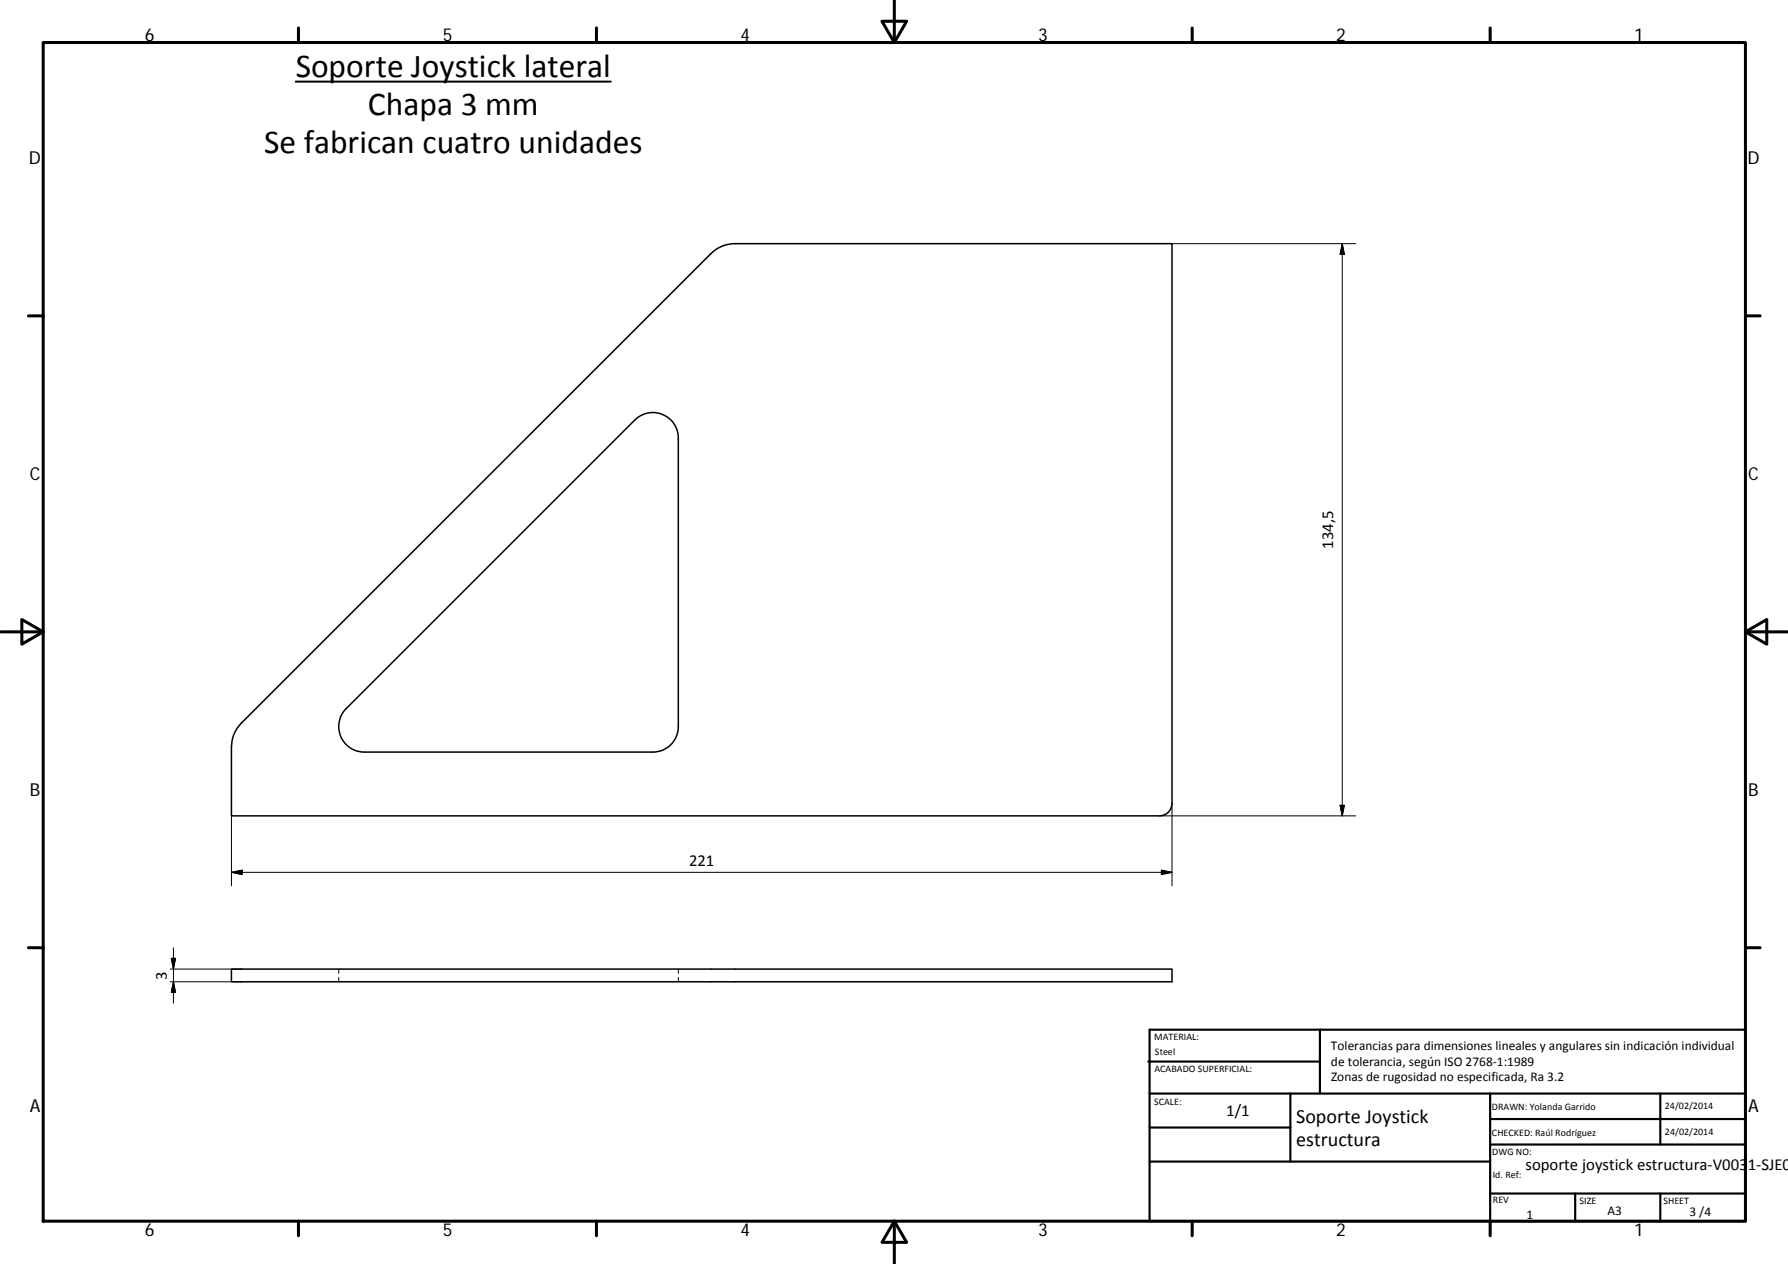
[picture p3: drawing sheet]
<svg xmlns="http://www.w3.org/2000/svg" width="420mm" height="297mm" viewBox="0 0 420 297" stroke-linecap="round" stroke-linejoin="round" font-family="sans-serif">
<defs><g id="words">
<g font-size="7.9">
<text x="69.5" y="18.1">Soporte Joystick lateral</text>
<text x="86.5" y="27.1">Chapa 3 mm</text>
<text x="62.1" y="36.1">Se fabrican cuatro unidades</text>
</g>
<g font-size="4.7">
<text x="304.6" y="263.9">Soporte Joystick</text>
<text x="304.6" y="269.3">estructura</text>
</g>
<g font-size="4.2">
<text x="34" y="9.6">6</text>
<text x="104" y="9.6">5</text>
<text x="174" y="9.6">4</text>
<text x="244" y="9.6">3</text>
<text x="314" y="9.6">2</text>
<text x="384" y="9.6">1</text>
<text x="6.8" y="38.7">D</text>
<text x="410.6" y="38.7">D</text>
<text x="7" y="112.9">C</text>
<text x="410.8" y="112.9">C</text>
<text x="7" y="187.1">B</text>
<text x="410.8" y="187.1">B</text>
<text x="7" y="261.3">A</text>
<text x="410.8" y="261.3">A</text>
<text x="34" y="290.4">6</text>
<text x="104" y="290.4">5</text>
<text x="174" y="290.4">4</text>
<text x="244" y="290.4">3</text>
<text x="314" y="290.4">2</text>
<text x="384" y="290.4">1</text>
</g>
<g font-size="3.9">
<text x="313.3" y="129" transform="rotate(-90 313.3 129)">134,5</text>
<text x="161.9" y="203.5">221</text>
<text x="39.2" y="230.2" transform="rotate(-90 39.2 230.2)">3</text>
<text x="288.1" y="262.2">1/1</text>
<text x="358.5" y="275.1">soporte joystick estructura‐V0031‐SJE0</text>
</g>
<g font-size="3.1">
<text x="312.8" y="246.8">Tolerancias para dimensiones lineales y angulares sin indicación individual</text>
<text x="312.8" y="250.4">de tolerancia, según ISO 2768‐1:1989</text>
<text x="312.8" y="254">Zonas de rugosidad no especificada, Ra 3.2</text>
<text x="358.7" y="286.4">1</text>
<text x="377.7" y="285.6">A3</text>
<text x="397" y="285.9">3 /4</text>
</g>
<g font-size="2.4">
<text x="271.2" y="244.4">MATERIAL:</text>
<text x="271.3" y="251.9">ACABADO SUPERFICIAL:</text>
<text x="271.4" y="247.9">Steel</text>
<text x="271.2" y="259.7">SCALE:</text>
<text x="350.6" y="260.9">DRAWN: Yolanda Garrido</text>
<text x="391.2" y="260.6">24/02/2014</text>
<text x="350.6" y="266.8">CHECKED: Raúl Rodríguez</text>
<text x="391.2" y="266.6">24/02/2014</text>
<text x="350.7" y="271.4">DWG NO:</text>
<text x="350.8" y="276.8">Id. Ref:</text>
<text x="350.8" y="282.8">REV</text>
<text x="371.2" y="282.9">SIZE</text>
<text x="390.9" y="282.9">SHEET</text>
</g>
</g></defs>
<path d="M149.2 98.7a6 6 0 0 1 6.5-1.3 6 6 0 0 1 3.7 5.5v67.9a6 6 0 0 1-6 5.9h-67.8a6 6 0 0 1-5.6-3.7 6 6 0 0 1 1.4-6.5zM56.8 169.9l110.3-110.3a8 8 0 0 1 5.6-2.3h102.7v131.4a2.96 2.96 0 0 1-3 3h-218v-16.1a7.9 7.9 0 0 1 2.4-5.7zM54.4 227.7h221v3h-221z" fill="none" stroke="#000" stroke-width=".36"/>
<g fill="none" stroke="#000" stroke-width=".23">
<path d="M275.4 57.3h43.2M315.4 57.3v134.4M315.4 57.3l.5 2.5h-1zM54.4 191.7v16.5M272.4 191.7h46.2M275.4 188.7v19.5M314.9 189.3h1l-.5 2.4zM54.4 205l2.5-.5v1zM54.4 205h221M272.9 204.5l2.5 .5-2.5 .5zM40 227.7h16.8M40 230.7h16.8"/>
<path d="M40.2 225.2h1l-.4 2.5zM40.8 230.7l.4 2.5h-1zM40.8 222.7v13M79.6 227.7v1M79.6 229.7v1M159.4 227.7v1M159.4 229.7v1"/>
</g>
<g fill="none" stroke="#000" stroke-width=".71">
<path d="M10.1 10h400.1v277h-400.1zM70.1 6.6v3.4M140.2 6.6v3.4M207.3 5h5.8l-2.9 5zM210.2 0v10M280.2 6.6v3.4M350.2 6.6v3.4M6.7 74.2h3.4M410.2 74.2h3.4M.2 148.5h9.9M5.1 145.6l5 2.9-5 2.9zM410.2 148.5l5-2.9v5.8z"/>
<path d="M410.2 148.5h9.9M6.7 222.7h3.4M410.2 222.7h3.4M70.1 287v3.4M140.2 287v3.4M210.2 287l2.9 5h-5.8zM210.2 287v10M280.2 287v3.4M350.2 287v3.4"/>
</g>
<g fill="none" stroke="#000" stroke-width=".51">
<path d="M269.8 249.5h40.4M270.1 257h140.1M270.1 242h140.1v45h-140.1zM303.2 257v16M310.2 242v15M350.2 257v30M390.2 257v12M270.1 273h80.1M270.1 265h33.1M350.2 269h60M350.2 263h60M350.2 280.5h60"/>
<path d="M370.2 280.5v6.5M390.2 280.5v6.5"/>
</g>
<path d="M315.4 57.3l.5 2.5h-1zM314.9 189.3h1l-.5 2.4zM54.4 205l2.5-.5v1zM272.9 204.5l2.5 .5-2.5 .5zM40.2 225.2h1l-.4 2.5zM40.8 230.7l.4 2.5h-1z" fill="#000" stroke="#000" stroke-width=".23"/>
<path d="M69.5 19.2h74" fill="none" stroke="#000" stroke-width=".46"/>
<use href="#words"/>
</svg>
